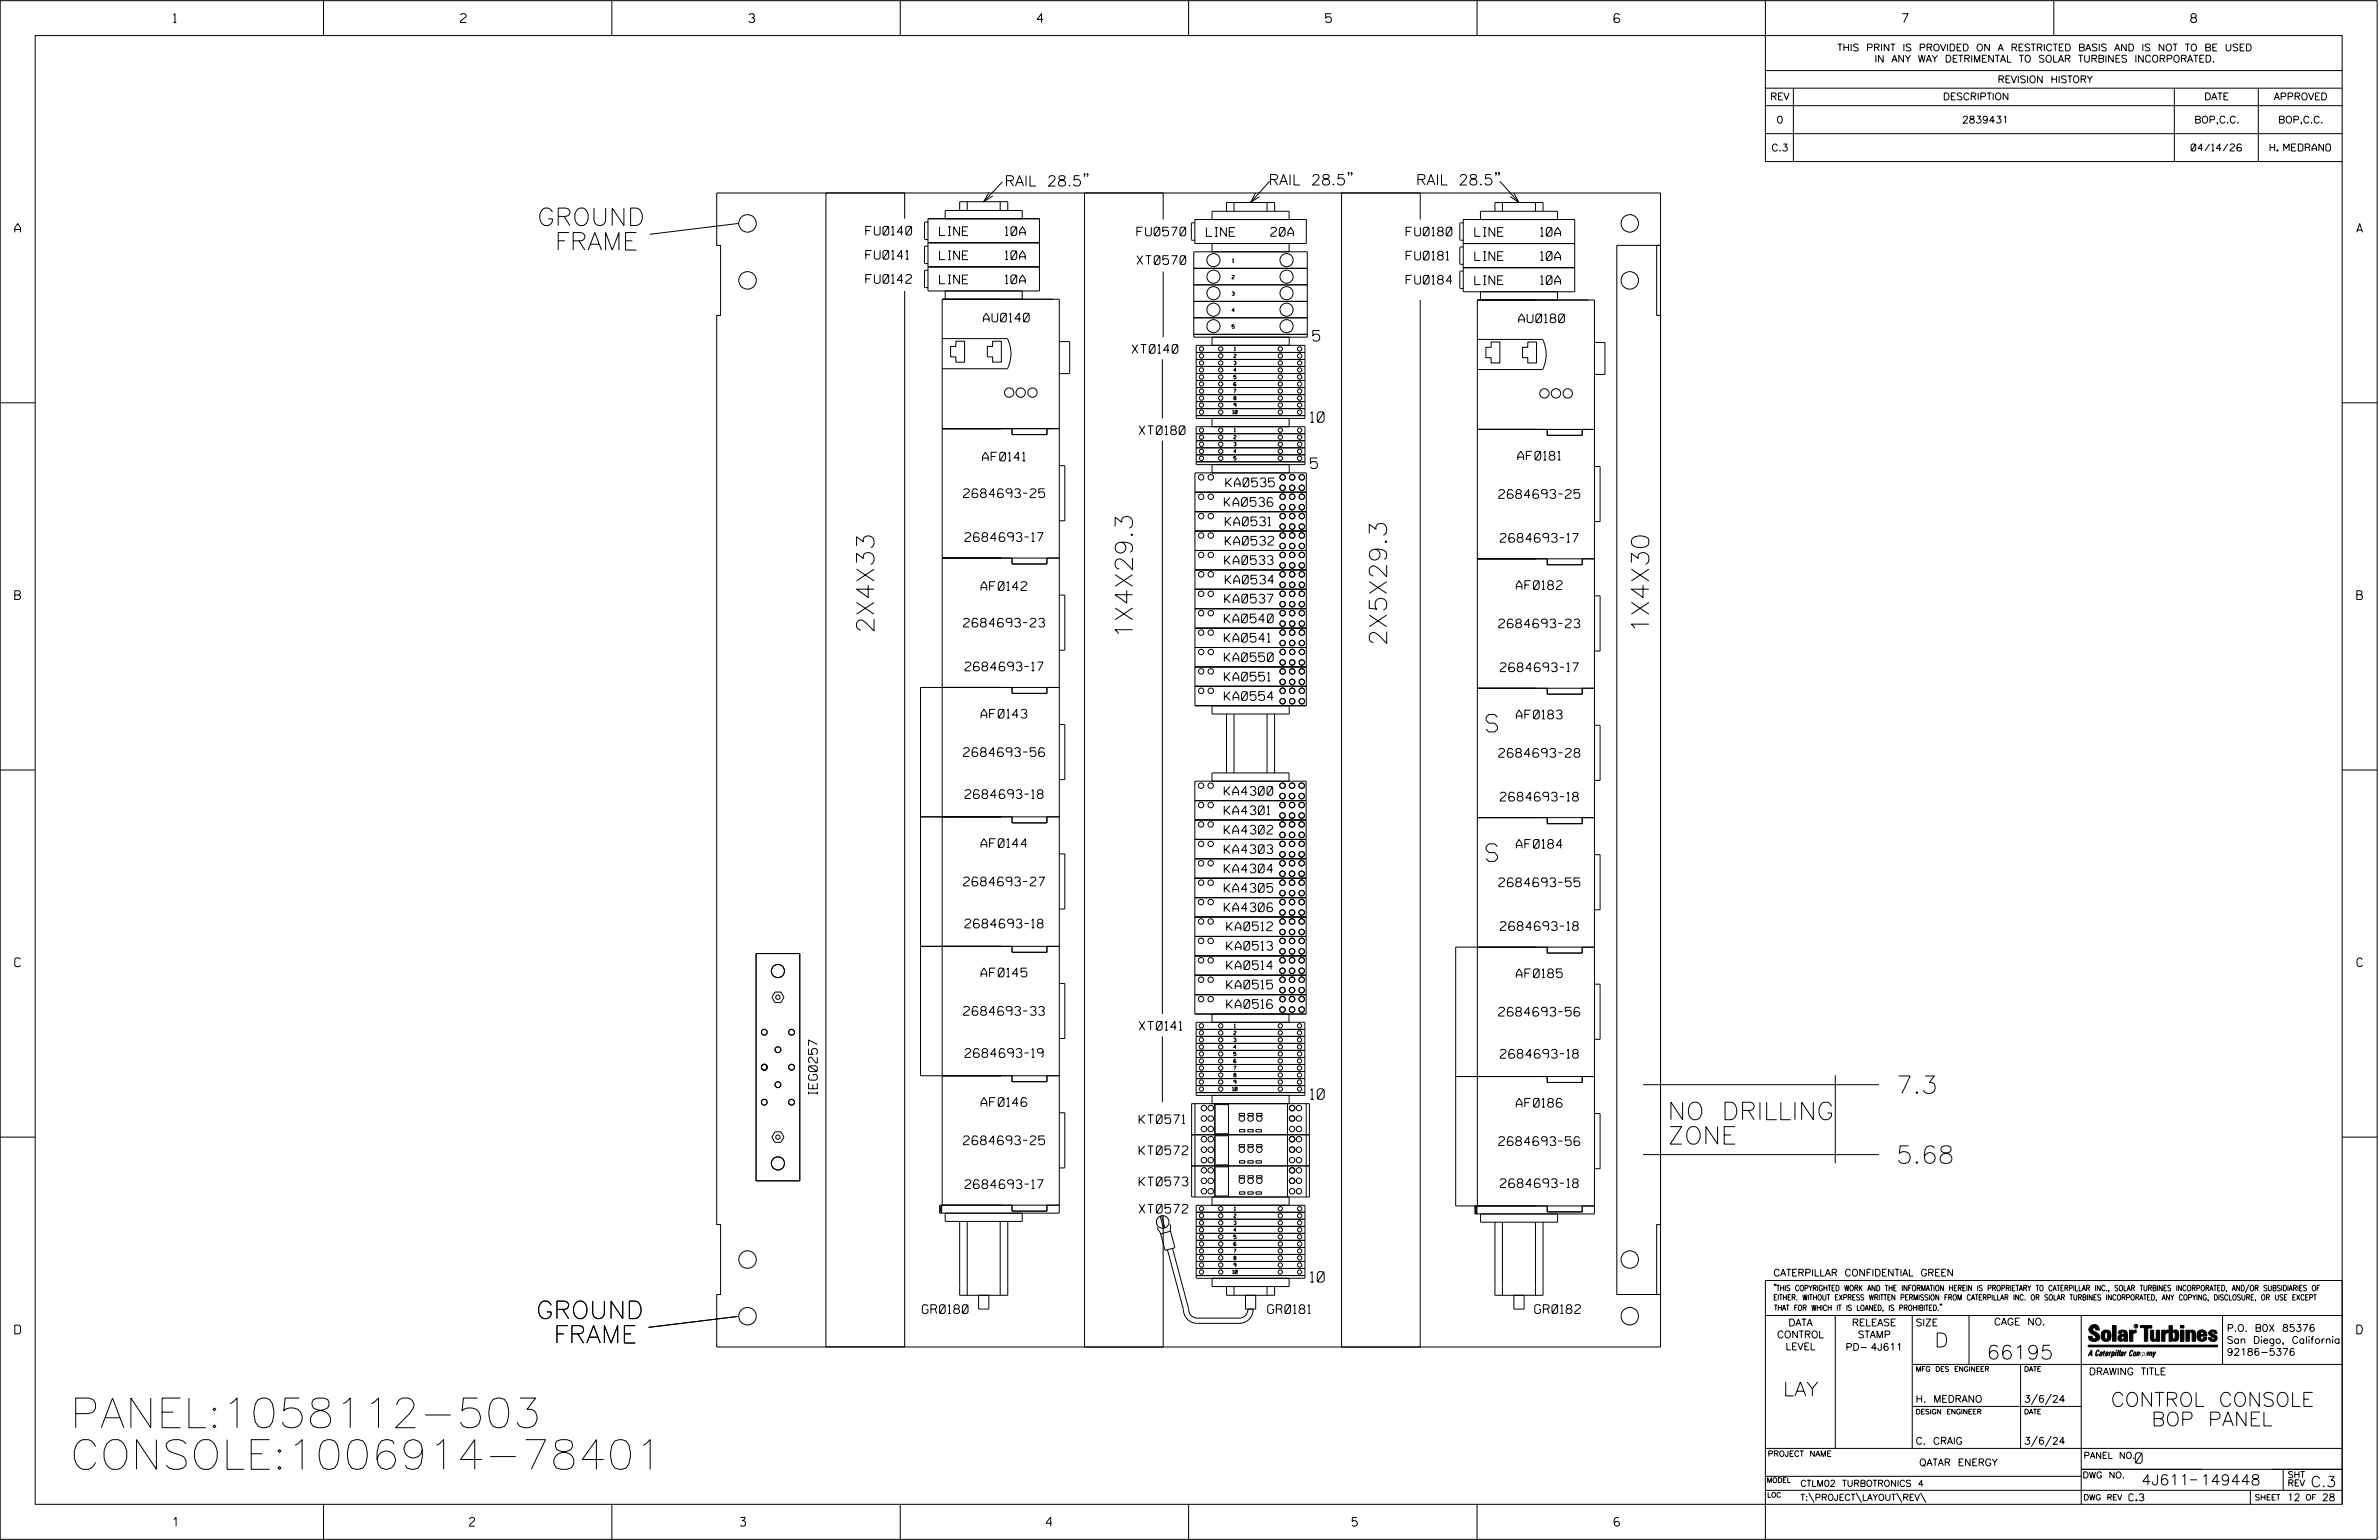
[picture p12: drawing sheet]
<svg xmlns="http://www.w3.org/2000/svg" width="864mm" height="559mm" viewBox="0 0 864 559" stroke-linecap="round" stroke-linejoin="round" font-family="sans-serif">
<defs><g id="words">
<g font-size="10.8">
<text x="25.4" y="518.1">PANEL:1058112-503</text>
<text x="25.4" y="533.2">CONSOLE:1006914-78401</text>
</g>
<g font-size="6.3">
<text x="195.1" y="81.8">GROUND</text>
<text x="197.6" y="90.7">FRAME</text>
<text x="317.3" y="229.8" transform="rotate(-90 317.3 229.8)">2X4X33</text>
<text x="411.1" y="231.8" transform="rotate(-90 411.1 231.8)">1X4X29.3</text>
<text x="598.6" y="229.8" transform="rotate(-90 598.6 229.8)">1X4X30</text>
<text x="503.4" y="234.3" transform="rotate(-90 503.4 234.3)">2X5X29.3</text>
<text x="539.5" y="265.6">S</text>
<text x="539.5" y="312.6">S</text>
<text x="688.3" y="396.8">7.3</text>
<text x="605.4" y="406.3">NO DRILLING</text>
<text x="605.4" y="415.2">ZONE</text>
<text x="688.3" y="422.1">5.68</text>
<text x="194.6" y="478.5">GROUND</text>
<text x="197.1" y="487.3">FRAME</text>
</g>
<g font-size="5.1">
<text x="702.3" y="488.8">D</text>
<text x="721.2" y="493.2">66195</text>
<text x="647.3" y="506.5">LAY</text>
<text x="766.3" y="510.3">CONTROL CONSOLE</text>
<text x="781" y="517.4">BOP PANEL</text>
</g>
<g font-size="3.8">
<text x="364.7" y="67.5">RAIL 28.5&quot;</text>
<text x="460.5" y="67.1">RAIL 28.5&quot;</text>
<text x="514" y="67.1">RAIL 28.5&quot;</text>
<text x="476.6" y="123.7">5</text>
<text x="475.7" y="153.2">10</text>
<text x="475.7" y="170">5</text>
<text x="475.7" y="398.9">10</text>
<text x="475.7" y="465.3">10</text>
<text x="775.1" y="531">0</text>
<text x="777.4" y="538.9">4J611</text>
<text x="798.8" y="538.9">149448</text>
<text x="838.8" y="539.5">C.3</text>
</g>
<g font-size="3.2">
<text x="63" y="8.2">1</text>
<text x="167.2" y="8.2">2</text>
<text x="271.8" y="8.2">3</text>
<text x="376.5" y="8.2">4</text>
<text x="481.2" y="8.2">5</text>
<text x="690.6" y="8.2">7</text>
<text x="795.3" y="8.2">8</text>
<text x="5.4" y="84.3">A</text>
<text x="314.3" y="85.3">FU0140</text>
<text x="341.1" y="85.5">LINE</text>
<text x="364.9" y="85.4">10A</text>
<text x="412.7" y="85.6">FU0570</text>
<text x="437.9" y="85.8">LINE</text>
<text x="461.3" y="85.7">20A</text>
<text x="510.4" y="85.6">FU0180</text>
<text x="535.4" y="85.8">LINE</text>
<text x="559.3" y="85.7">10A</text>
<text x="855.5" y="84.3">A</text>
<text x="314.3" y="94.1">FU0141</text>
<text x="341.1" y="94.2">LINE</text>
<text x="364.9" y="94.2">10A</text>
<text x="412.7" y="96">XT0570</text>
<text x="510.4" y="94.3">FU0181</text>
<text x="535.4" y="94.5">LINE</text>
<text x="559.3" y="94.5">10A</text>
<text x="314.3" y="102.8">FU0142</text>
<text x="341.1" y="103">LINE</text>
<text x="364.9" y="102.9">10A</text>
<text x="510.4" y="103.1">FU0184</text>
<text x="535.4" y="103.2">LINE</text>
<text x="559.3" y="103.2">10A</text>
<text x="357" y="116.8">AU0140</text>
<text x="551.3" y="117.1">AU0180</text>
<text x="410.9" y="128.2">XT0140</text>
<text x="413.5" y="157.7">XT0180</text>
<text x="356.7" y="167.3">AF0141</text>
<text x="551" y="166.9">AF0181</text>
<text x="445" y="176.6">KA0535</text>
<text x="349.8" y="180.6">2684693-25</text>
<text x="444.5" y="183.7">KA0536</text>
<text x="544.1" y="180.8">2684693-25</text>
<text x="444.8" y="190.8">KA0531</text>
<text x="350.3" y="196.5">2684693-17</text>
<text x="444.8" y="197.8">KA0532</text>
<text x="544.6" y="196.7">2684693-17</text>
<text x="444.6" y="204.8">KA0533</text>
<text x="356.1" y="214.2">AF0142</text>
<text x="444.8" y="211.9">KA0534</text>
<text x="550.4" y="213.9">AF0182</text>
<text x="5.4" y="217.5">B</text>
<text x="444.6" y="218.8">KA0537</text>
<text x="855.6" y="217.5">B</text>
<text x="349.8" y="227.5">2684693-23</text>
<text x="444.5" y="226">KA0540</text>
<text x="544.1" y="227.8">2684693-23</text>
<text x="444.5" y="233">KA0541</text>
<text x="350.3" y="243.4">2684693-17</text>
<text x="444.5" y="240.1">KA0550</text>
<text x="544.6" y="243.7">2684693-17</text>
<text x="444.5" y="247.1">KA0551</text>
<text x="444.5" y="254.1">KA0554</text>
<text x="356.1" y="260.6">AF0143</text>
<text x="550.4" y="260.8">AF0183</text>
<text x="349.8" y="274.5">2684693-56</text>
<text x="544.1" y="274.8">2684693-28</text>
<text x="350.3" y="289.7">2684693-18</text>
<text x="444.4" y="288.6">KA4300</text>
<text x="544.6" y="290.7">2684693-18</text>
<text x="444.4" y="295.6">KA4301</text>
<text x="444.4" y="302.6">KA4302</text>
<text x="356.1" y="307.5">AF0144</text>
<text x="444.4" y="309.7">KA4303</text>
<text x="550.4" y="307.8">AF0184</text>
<text x="444.4" y="316.7">KA4304</text>
<text x="349.8" y="321.4">2684693-27</text>
<text x="444.4" y="323.8">KA4305</text>
<text x="544.1" y="321.7">2684693-55</text>
<text x="444.4" y="330.8">KA4306</text>
<text x="350.3" y="336.7">2684693-18</text>
<text x="445.3" y="337.7">KA0512</text>
<text x="544.6" y="337.6">2684693-18</text>
<text x="445.3" y="344.8">KA0513</text>
<text x="5.4" y="350.8">C</text>
<text x="445.3" y="351.8">KA0514</text>
<text x="855.6" y="350.8">C</text>
<text x="356.1" y="354.5">AF0145</text>
<text x="445.3" y="358.8">KA0515</text>
<text x="550.4" y="354.8">AF0185</text>
<text x="445.3" y="365.9">KA0516</text>
<text x="349.8" y="368.4">2684693-33</text>
<text x="544.1" y="368.7">2684693-56</text>
<text x="413.5" y="373.8">XT0141</text>
<text x="350.3" y="383.7">2684693-19</text>
<text x="544.6" y="383.9">2684693-18</text>
<text x="296.7" y="397.1" transform="rotate(-90 296.7 397.1)">IEG0257</text>
<text x="356.1" y="401.4">AF0146</text>
<text x="550.4" y="401.7">AF0186</text>
<text x="413.5" y="407.7">KT0571</text>
<text x="349.8" y="415.4">2684693-25</text>
<text x="413.5" y="419">KT0572</text>
<text x="544.1" y="415.7">2684693-56</text>
<text x="350.3" y="431.3">2684693-17</text>
<text x="413.5" y="430.3">KT0573</text>
<text x="544.6" y="430.9">2684693-18</text>
<text x="413.5" y="440.2">XT0572</text>
<text x="334.8" y="476.6">GR0180</text>
<text x="460.2" y="476.6">GR0181</text>
<text x="557.1" y="476.6">GR0182</text>
<text x="5.4" y="484">D</text>
<text x="855.6" y="484">D</text>
<text x="62.8" y="553.8">1</text>
<text x="170.4" y="553.8">2</text>
<text x="268.8" y="553.8">3</text>
<text x="379.8" y="553.8">4</text>
<text x="490.8" y="553.8">5</text>
<text x="585.9" y="553.8">6</text>
</g>
<g font-size="2.5">
<text x="666.9" y="18.5">THIS PRINT IS PROVIDED ON A RESTRICTED BASIS AND IS NOT TO BE USED</text>
<text x="680.5" y="22.6">IN ANY WAY DETRIMENTAL TO SOLAR TURBINES INCORPORATED.</text>
<text x="725.1" y="30">REVISION HISTORY</text>
<text x="642.6" y="36.3">REV</text>
<text x="705.3" y="36.3">DESCRIPTION</text>
<text x="800.2" y="36.3">DATE</text>
<text x="825.4" y="36.3">APPROVED</text>
<text x="644.9" y="44.7">0</text>
<text x="712.2" y="44.7">2839431</text>
<text x="796.6" y="44.7">BOP,C.C.</text>
<text x="827" y="44.7">BOP,C.C.</text>
<text x="643" y="54.8">C.3</text>
<text x="795.4" y="54.8">04/14/26</text>
<text x="824" y="54.8">H. MEDRANO</text>
<text x="643.8" y="463">CATERPILLAR CONFIDENTIAL GREEN</text>
<text x="645.1" y="485.5">CONTROL</text>
<text x="649.2" y="481.1">DATA</text>
<text x="672.3" y="481.1">RELEASE</text>
<text x="674.4" y="485.5">STAMP</text>
<text x="695.4" y="481.1">SIZE</text>
<text x="723.8" y="480.8">CAGE NO.</text>
<text x="808.4" y="483.1">P.O. B0X 85376</text>
<text x="648.2" y="489.8">LEVEL</text>
<text x="669.9" y="490">PD- 4J611</text>
<text x="808.4" y="487.5">San Diego, California</text>
<text x="808.4" y="491.8">92186-5376</text>
<text x="758.3" y="498.9">DRAWING TITLE</text>
<text x="695.4" y="508.9">H. MEDRANO</text>
<text x="734.8" y="508.9">3/6/24</text>
<text x="695.4" y="524.1">C. CRAIG</text>
<text x="734.8" y="524.1">3/6/24</text>
<text x="696.7" y="531.9">QATAR ENERGY</text>
<text x="772.8" y="544.6">C.3</text>
<text x="830.2" y="544.6">12</text>
<text x="842.9" y="544.6">28</text>
</g>
<g font-size="2.3">
<text x="756.4" y="529.2">PANEL NO.</text>
<text x="653.5" y="539.4">CTLM02 TURBOTRONICS 4</text>
<text x="756" y="536.3">DWG NO.</text>
<text x="830.4" y="539.3">REV</text>
<text x="830.4" y="536.2">SHT</text>
<text x="653.5" y="544.5">T:\PROJECT\LAYOUT\REV\</text>
</g>
<g font-size="2">
<text x="643.8" y="468.4">&quot;THIS COPYRIGHTED WORK AND THE INFORMATION HEREIN IS PROPRIETARY TO CATERPILLAR INC., SOLAR TURBINES INCORPORATED, AND/OR SUBSIDIARIES OF</text>
<text x="643.8" y="471.8">EITHER. WITHOUT EXPRESS WRITTEN PERMISSION FROM CATERPILLAR INC. OR SOLAR TURBINES INCORPORATED, ANY COPYING, DISCLOSURE, OR USE EXCEPT</text>
<text x="644" y="475.6">THAT FOR WHICH IT IS LOANED, IS PROHIBITED.&quot;</text>
<text x="641.7" y="528.5">PROJECT NAME</text>
<text x="756.3" y="544.3">DWG REV</text>
<text x="818.5" y="544.3">SHEET</text>
<text x="836.9" y="544.3">OF</text>
</g>
<g font-size="1.8">
<text x="695.4" y="497.6">MFG DES ENGINEER</text>
<text x="734.8" y="497.6">DATE</text>
<text x="695.4" y="513.1">DESIGN ENGINEER</text>
<text x="734.8" y="513.1">DATE</text>
<text x="641.3" y="538">MODEL</text>
<text x="641.5" y="543.3">LOC</text>
</g>
<g font-size="1.3">
<text x="447.4" y="95.2">1</text>
<text x="447.2" y="101.2">2</text>
<text x="447.2" y="107.2">3</text>
<text x="447.2" y="113.2">4</text>
<text x="447.2" y="119.1">5</text>
<text x="447.9" y="129.8">2</text>
<text x="448.1" y="127.2">1</text>
<text x="447.9" y="132.3">3</text>
<text x="447.9" y="134.9">4</text>
<text x="447.9" y="137.4">5</text>
<text x="447.9" y="140">6</text>
<text x="447.9" y="142.5">7</text>
<text x="447.9" y="145.1">8</text>
<text x="447.9" y="147.6">9</text>
<text x="447.5" y="150.2">10</text>
<text x="447.9" y="159.3">2</text>
<text x="447.9" y="161.8">3</text>
<text x="448.1" y="156.7">1</text>
<text x="447.9" y="164.4">4</text>
<text x="447.9" y="166.9">5</text>
<text x="447.9" y="375.4">2</text>
<text x="447.9" y="378">3</text>
<text x="448.1" y="372.9">1</text>
<text x="447.9" y="380.5">4</text>
<text x="447.9" y="383.1">5</text>
<text x="447.9" y="385.6">6</text>
<text x="447.9" y="388.2">7</text>
<text x="447.4" y="395.8">10</text>
<text x="447.9" y="390.7">8</text>
<text x="447.9" y="393.3">9</text>
<text x="447.9" y="441.8">2</text>
<text x="448.1" y="439.2">1</text>
<text x="447.9" y="444.3">3</text>
<text x="447.9" y="446.9">4</text>
<text x="447.9" y="449.4">5</text>
<text x="447.9" y="454.5">7</text>
<text x="447.9" y="459.6">9</text>
<text x="447.9" y="457.1">8</text>
<text x="447.5" y="462.2">10</text>
</g>
<text font-size=".9" x="775.1" y="481.7">R</text>
</g></defs>
<g fill="none" stroke="#000" stroke-width=".36">
<path d="M.1 .2h862.8v558.4h-862.8zM12.8 12.9h837.4v533h-837.4zM117.4 .2v12.7M222.1 .2v12.7M326.8 .2v12.7M431.5 .2v12.7M536.2 .2v12.7M587.9 5.5l-.5-.5h-1l-.5 1v1.7l.5 .4h1l.6-.4v-.6l-.6-.5h-1l-.5 .5M640.9 .2v58.4h209.3M745.6 .2v12.7M640.9 25.6h209.3M640.9 32h209.3"/>
<path d="M640.9 38.3h209.3M651 32v26.6M789.3 32v26.6M819.8 32v26.6M640.9 48.5h209.3M260.2 70h342.6v19h-1.4v25.4h1.4v330h-1.4v25.3h1.4v19.1h-342.6v-19.1h1.4v-25.3h-1.4v-330h1.4v-25.4h-1.4zM328.4 79.4v-9.4h-28.6v418.7h28.6v-383.1M336.9 79.4h40.4v26.2h-40.4zM348.4 76.4v-3.2h17.4v3.2M351.1 73.2v3.2M359 69.8l-1.9 3.4 3.3-2.1M363.1 73.2v3.2"/>
<path d="M363.9 66l-6.8 7.2M371.1 79.4v-3h-28v3M393.8 63.2h-.3h.3l-.3 .9M394.9 63.2h-.3h.3l-.3 .9M422.2 79.7v-9.7h-28.5v418.8h28.5v-47.7M433.7 79.7h40.5v8.7h-40.5zM440 79.7v-3h28v3M445.2 76.7v-3.2h17.5v3.2M448 73.5v3.2M455.8 70l-1.8 3.5 3.2-2.2M460 73.5v3.2M460.9 65.8l-6.9 7.7"/>
<path d="M489.7 62.8l-.2 .2-.2-.2h.4l-.4 .9M490.8 62.8l-.2 .2-.2-.2h.4l-.4 .9M515.5 79.7v-9.7h-28.5v418.8h28.5v-379.9M531.2 79.7h40.4v26.2h-40.4zM537.4 79.7v-3h28v3M542.7 76.7v-3.2h17.4v3.2M543.2 62.8l-.2 .2-.1-.2h.3l-.3 .9M544.3 62.8l-.2 .2-.2-.2 .2-.2a.69 .69 0 0 1-.2 1.1M544.4 65.8l7 7.7M545.4 73.5v3.2M549.6 70l1.8 3.5-3.3-2.2M557.4 73.5v3.2"/>
<path d="M268.2 81.1l-32.3 3.9M336.9 88.1h40.4M336.9 96.8h40.4M336.9 80.6h-1.1l-.2 .2v5.8l.2 .3h1.1M336.9 89.3h-1.1l-.2 .3v5.8l.2 .2h1.1M336.9 98.1h-1.1l-.2 .2v5.8l.2 .3h1.1M422.2 98.6v23.7M433.4 97.4h41.2M433.4 91.4h41.2v30.9h-41.2zM433.7 80.9h-1l-.2 .2v5.8l.2 .3h1M440 88.4v3M468 88.4v3"/>
<path d="M531.2 80.9h-1l-.3 .2v5.8l.3 .3h1M531.2 89.6h-1l-.3 .3v5.8l.3 .2h1M531.2 98.4h-1l-.3 .2v5.8l.3 .3h1M531.2 88.4h40.4M531.2 97.1h40.4M586.9 89h15.9v380.7h-15.9zM343.1 105.6v3M371.1 105.6v3M433.4 103.4h41.2M433.4 109.4h41.2M433.4 115.3h41.2M537.4 105.9v3"/>
<path d="M565.4 105.9v3M342 122.9h23.7a12.4 12.4 0 0 1 0 10.9h-23.7M345.1 125.7h1.9v-1.9h3.2v7.6h-3.2v-1.9h-1.9zM358.4 125.7h1.9v-1.9h3.2v7.6h-3.2v-1.9h-1.9zM384.5 124h3.8v11.6h-3.8M422 130.4v21.4M433.4 121.3h41.2M434.2 125.3h39.5v26.5h-39.5zM434.2 127.9h39.5M434.2 130.4h39.5M434.2 133h39.5M434.2 135.5h39.5"/>
<path d="M434.2 138.1h39.5M440 122.3v3M468 122.3v3M536.3 123.2h23.7a12.4 12.4 0 0 1 0 10.9h-23.7M541.3 124.1h3.2v7.6h-3.2v-1.9h-1.9v-3.8h1.9zM554.6 124.1h3.2v7.6h-3.2v-1.9h-1.9v-3.8h1.9zM578.8 124.2h3.8v11.7h-3.8M.1 146.2h12.7M342 155.5h42.5M367.4 155.5v2.2h12.6v-2.2M422 159.9v208M434.2 150.8h39.5"/>
<path d="M434.2 154.8h39.5v13.8h-39.5zM434.2 140.6h39.5M434.2 143.2h39.5M434.2 145.7h39.5M434.2 148.3h39.5M434.2 157.4h39.5M434.2 159.9h39.5M440 151.8v3M468 151.8v3M536.3 155.8h42.5M561.7 155.8v2.2h12.7v-2.2M850.2 146.2h12.7"/>
<path d="M384.5 169h2v20h-2M433.8 171.6h40.4v84.5h-40.4zM433.8 178.6h40.4M434.2 167.6h39.5M434.2 162.5h39.5M434.2 165h39.5M440 168.6v3M468 168.6v3M578.8 169.3h2v20h-2M433.8 192.7h40.4M433.8 185.7h40.4M433.8 199.7h40.4"/>
<path d="M342 202.5h42.5M367.4 202.5v2.1h12.6v-2.1M384.5 215.9h2v20h-2M433.8 206.8h40.4M433.8 213.8h40.4M536.3 202.8h42.5M561.7 202.8v2.1h12.7v-2.1M578.8 216.2h2v20h-2M433.8 220.9h40.4M433.8 227.9h40.4M433.8 234.9h40.4M367.4 249.4v2.2h12.6v-2.2"/>
<path d="M384.5 249.4h-50.3v140.9h50.3M433.8 242h40.4M433.8 249h40.4M440 256.1v3h28v-3M445.2 259.1v21.4M448 259.1v21.4M460 259.1v21.4M462.7 259.1v21.4M536.3 249.7h42.5M561.7 249.7v2.2h12.7v-2.2M.1 279.4h12.7M384.5 262.9h2v20h-2"/>
<path d="M578.8 263.2h2v20h-2M850.2 279.4h12.7M334.2 296.4h50.3M367.4 296.4v2.2h12.6v-2.2M433.7 283.5h40.4v84.4h-40.4zM433.7 290.5h40.4M433.7 297.5h40.4M439.9 283.5v-3h28v3M536.3 296.7h42.5M561.7 296.7v2.2h12.7v-2.2M384.5 309.8h2v20h-2M433.7 304.6h40.4"/>
<path d="M433.7 311.6h40.4M433.7 318.7h40.4M578.8 310.1h2v20h-2M433.7 339.8h40.4M433.7 332.7h40.4M433.7 325.7h40.4M274.5 346h15.8v82.5h-15.8zM281.3 360h2.2l1.1 1.9-1.1 1.9h-2.2l-1.1-1.9zM334.2 343.4h50.3M367.4 343.4v2.1h12.6v-2.1M384.5 356.8h2v20h-2M433.7 346.9h40.4"/>
<path d="M433.7 353.9h40.4M561.7 343.7v2.1h12.7v-2.1M578.8 343.7h-50.4v93.9h50.4M578.8 357.1h2v20h-2M422 376.1v23.8M433.7 360.9h40.4M434.2 370.9h39.5v26.6h-39.5zM434.2 373.5h39.5M434.2 376.1h39.5M434.2 378.6h39.5M439.9 367.9v3M467.9 367.9v3"/>
<path d="M367.4 390.3v2.2h12.6v-2.2M434.2 396.5h39.5M434.2 381.1h39.5M434.2 383.7h39.5M434.2 386.3h39.5M434.2 388.8h39.5M434.2 391.4h39.5M434.2 393.9h39.5M440 397.5v3M468 397.5v3M528.4 390.6h50.4M561.7 390.6v2.2h12.7v-2.2"/>
<path d="M596.4 393.6h85.7M666.2 390.2v31.9M.1 412.6h12.7M281.3 410.7h2.2l1.1 1.9-1.1 1.9h-2.2l-1.1-1.9zM384.5 403.8h2v20h-2M432.6 400.5h42.7v33.8h-42.7zM432.6 411.8h42.7M433.8 400.5v33.8M441 400.5v33.8M445.9 400.5v33.8M446 400.5v.3h-5v10.6h5v.7h-5v10.6h5v.7h-5v10.6h5v.3M449.8 404h2v.9h-2z"/>
<path d="M449.8 415.3h2v.9h-2zM450 409.9h1.9v.8h-1.9zM453 409.9h1.9v.8h-1.9zM453 404h1.9v.9h-1.9zM453 415.3h1.9v.9h-1.9zM455.9 409.9h2v.8h-2zM456.2 404h1.9v.9h-1.9zM456.2 415.3h1.9v.9h-1.9zM467.4 400.5v33.8M474.2 400.5v33.8M578.8 404.1h2v20h-2M596.4 419h85.7"/>
<path d="M850.2 412.6h12.7M341.1 437.3v2.9M341.1 437.3h43.4M341.1 437.3l.7 2.9v-2.9l-.7 2.9M342 437.3v-328.7h42.5v331.6h-43.4M367.4 437.3v2.2h12.6v-2.2M432.6 423.1h42.7M434.2 437.3h39.5v26.5h-39.5zM434.2 439.9h39.5M440 434.3v3M449.8 426.6h2v.9h-2zM450 421.2h1.9v.8h-1.9z"/>
<path d="M450 432.5h1.9v.8h-1.9zM453 421.2h1.9v.8h-1.9zM453 432.5h1.9v.8h-1.9zM453 426.6h1.9v.9h-1.9zM455.9 421.2h2v.8h-2zM455.9 432.5h2v.8h-2zM456.2 426.6h1.9v.9h-1.9zM468 434.3v3M535.4 437.6v2.9l.8-2.9v2.9zM536.3 437.6v-328.7h42.5v331.6h-43.4M561.7 437.6v2.1h12.7v-2.1M343.1 440.2v3h28v-3"/>
<path d="M348.4 443.2v26.8h17.4v-26.8M351.1 443.2v26.8M363.1 443.2v26.8M420.2 445.4l.2 1 1 1.6M421.1 441.3l1.2 4.4M421.3 447.7l3.6-.9 1.6 6-3.6 .9zM421.7 441.1l1.2 4.4M423.8 453.5l5.8 21.6a5.1 5.1 0 0 0 5.1 5.1h15.1a5.1 5.1 0 0 0 5.1-5.2M424.7 444.2l.3 2.8M425.6 453l5.9 21.9a3.1 3.1 0 0 0 3.2 3.4h15.1a3.1 3.1 0 0 0 3.2-3.3M434.2 442.4h39.5M434.2 445h39.5"/>
<path d="M434.2 447.5h39.5M434.2 450.1h39.5M434.2 457.7h39.5M434.2 455.2h39.5M434.2 452.6h39.5M448.7 450.9l-.6-.2-.2 .4v.7l.6 .2 .2-.2-.2-.5-.6 .3M537.5 440.5v3h27.9v-3M542.7 443.5v26.5h17.4v-26.5M545.4 443.5v26.5M557.4 443.5v26.5M267.7 477.7l-32.3 3.9M355.2 470v5h3.8v-5"/>
<path d="M434.2 462.8h39.5M434.2 460.3h39.5M440 463.8v3h28v-3M445.2 466.8v3.2h17.5v-3.2M448 466.8v3.2M452.1 470v5h3.7v-5M460 466.8v3.2M549.6 470v5h3.7v-5M640.9 477.3h209.3M644.2 466.1l-.1 .4M644.7 466.1l-.2 .4M666.2 477.3v48.3"/>
<path d="M694.2 477.3v48.3M704.4 473.3l-.1 .4M704.8 473.3l-.1 .4M714.8 477.3v17.8M755.5 477.3v68.6M806.8 477.3v17.8M816.5 466l-1.4 3.1M850.2 464.6h-209.3v94M850.2 464.8v81.1M694.2 495.1h156M733.5 495.1v30.5M758.6 481.4a2.02 2.02 0 0 1 3.1-.1l.5 1.3h-1.3l-.2-.6-.4-.2-.6 .1-.1 .4 .4 .7a2.46 2.46 0 0 1 2.2 2.9 2.83 2.83 0 0 1-3.8 .3l-.3-1.3h1.3l.2 .7 .6 .3 .5-.2 .2-.5-.4-.6-1.9-1.2-.4-.9z"/>
<path d="M759.2 491.3h-.7l.7-1.2v1.9h.2l-.1-2.1-1.3 2.1 .5-.5h.7M761.3 490l.3-.2 .4 .3-.1 .3-.3-.4-.4 .3-.3 1.6h.4l.4-.5-.3 .6-.4 .1-.3-.4zM762.6 490.6l.5-.1-.1 1.4h-.9a.74 .74 0 0 1 .9-.8l-.3 .7-.5 .1 .2-.5 .6-.2v-.5l-.7 .2zM763 483.2a2.17 2.17 0 0 1 3.1 0l.3 1.4-.3 1.5a2.17 2.17 0 0 1-3.1 0l-.3-1.5zM763.6 490.5l.4-.4 .2 .6h-.3l-.3 .9 .2 .4-.3-.1zM764.1 483.7l.5-.4 .4 .3v2.2l-.4 .2-.5-.2zM764.6 491.1l.6 .2v-.7l-.4-.1-.4 .6-.1 .8h.6M764.6 491.1l-.1 .8h.4M764.6 482.6v.8M764.8 490.7l.4 .1v.3h-.6zM765 491.5l-.1 .4zM766 490.5l-.5 1.5z"/>
<path d="M766 490.8l.4-.3-.4 .4M766.9 481h1.3v5.7h-1.3zM767 490.8l.5 .1-.3 .8-.4 .2zM767.3 490.5h-.5l-.5 2M767.3 490.5a.8 .8 0 0 1 .2 1 .8 .8 0 0 1-.9 .4l-.1 .6M767.3 490.5l-.1 .2M768.1 490.5l-.4 1.5zM768.2 489.9h.3l-.1 .2h-.2zM769 489.9l-.5 2.1zM769.7 489.9l-.6 2.1zM770.1 491.4l.5-.3-.5 .8zM770.4 491.9h.1"/>
<path d="M770.6 491.1l.1-.4-.7 .2 .1-.3 .6-.1 .2 .3-.5 1.1M770.6 491.1a.74 .74 0 0 0-.8 .8h.6M771 484.8h-.7l-.3 .6 .4 .7 .5-.3 .1-2.4h-.8l-.1 .4h-1.2a1.71 1.71 0 0 1 1.8-1.3 1.71 1.71 0 0 1 1.6 1.4v2.8h-1.1l-.1-.6M771 484.2l-1.5 .1a1.41 1.41 0 0 0 0 2.4l.5 .1 1.1-.7M771.2 486.1h-.1M771.4 490.5l.1 .3 .4-.3-.9 1.5zM771.5 490.8h.1M773 482.7h1.2v.5l.5-.5 .7-.1v1h-.6l-.5 .4-.1 2.7h-1.2zM773.3 490.3l.6-.4 .4 .2-.1 .4-.3-.4a1.28 1.28 0 0 0-.5 1.8l.6-.4-.1 .4-.8 .1zM774.7 490.8l.5-.3a.88 .88 0 0 1 .2 .9 .88 .88 0 0 1-.7 .7l-.2-.2zM774.8 490.9h.5l-.3 1h-.3l-.2-.2zM775.2 490.5l-.1 .2"/>
<path d="M776.8 481h4.3v.9h-1.5v4.8h-1.3M776.8 490.6l-.8 .2v-.3l-.4 1.5 .8-1.3v1.3l.3-1.2M779.3 491.1h.4M779.6 490.5h.3l-.3 1.4M779.6 490.7h.2l-.1 .4M779.7 491.1l-.1 .4M779.7 491.1l-.4 .2M780.1 492l.4-1.5 .1 .3 .3-.3 .3 .2-.3 1.3v-1.3l-.7 1.3M780.6 482.7h1.2v2.7l.1 .4 .4 .3 .4-.7v-2.7h1.2l.1 4h-1.3v-.5l-1.1 .6-.7-.3-.3-.7zM781.6 492.5l1-2-.8 1.3-.2-1.3-.2 2M784.7 482.7h1.2v.5l.5-.5 .7-.1v1h-.5l-.6 .4-.1 2.7h-1.2zM787.4 481h1.2v2a1.4 1.4 0 0 1 2.2 .2l.1 1.4-.4 1.9-1.5 .1-.4-.5v-1l.5 .9 .5-.3v-2.1l-.5-.4-.5 .7v2.8h-1.2z"/>
<path d="M791.5 482.7h1.3v4h-1.3zM791.5 481h1.3v.9h-1.3zM793.5 482.7h1.3v.4l.7-.5 1.1 .2 .4 .6v3.3h-1.2l-.3-3.4-.7 .2v3.2h-1.3zM794.8 483.1h.1M797.7 483.2a1.92 1.92 0 0 1 2.4-.5 1.92 1.92 0 0 1 1 2.1h-2.3v.8l.6 .5 .5-.3v-.5h1.2a1.83 1.83 0 0 1-2.1 1.4 1.83 1.83 0 0 1-1.5-2.1zM798.8 484.2v.6M799.1 483.4h.6l.2 .8h-1.1zM804.6 482.9a1.84 1.84 0 0 0-2.9 .8 3.3 3.3 0 0 0 2.2 1.9l-.5 .5-.4-.3-.1-.4h-1.2l.1 .6a1.92 1.92 0 0 0 2.9 .4M804.9 483.8h-1.2l-.2-.6-.5 .1-.1 .3 .1 .3 1.8 .9M805.1 488.1h-47.1v.6h47.1M694.2 510.3h61.3M739.6 505.8l-2.2 3.9"/>
<path d="M744.7 505.8l-2.2 3.9M640.9 525.6h209.2M640.9 535.7h114.6M739.6 521.1l-2.2 3.8M744.7 521.1l-2.2 3.8M755.5 533.2h94.7M795 537h2.6M828.8 533.2v7.6M117.4 545.9v12.7M222.1 545.9v12.7M326.8 545.9v12.7M431.5 545.9v12.7"/>
<path d="M536.2 545.9v12.7M640.9 540.8h209.3M656.6 541.7l2 3.5M673.8 541.7l1.9 3.5M688.4 541.7l2 3.5M697.2 541.7l1.9 3.5M816.9 541v4.9M863.5 558h.1"/>
<circle cx="271.4" cy="81.1" r="3.2"/>
<circle cx="440.5" cy="94.4" r="2.38"/>
<circle cx="467" cy="94.4" r="2.38"/>
<circle cx="591.6" cy="81.1" r="3.2"/>
<circle cx="271.4" cy="101.7" r="3.2"/>
<circle cx="440.5" cy="112.4" r="2.38"/>
<circle cx="440.5" cy="106.4" r="2.38"/>
<circle cx="440.5" cy="100.4" r="2.38"/>
<circle cx="440.5" cy="118.4" r="2.37"/>
<circle cx="467" cy="112.4" r="2.38"/>
<circle cx="467" cy="106.4" r="2.38"/>
<circle cx="467" cy="100.4" r="2.38"/>
<circle cx="467" cy="118.4" r="2.37"/>
<circle cx="591.6" cy="101.7" r="3.2"/>
<circle cx="436.2" cy="129.1" r=".8"/>
<circle cx="436.2" cy="136.8" r=".8"/>
<circle cx="436.2" cy="126.6" r=".8"/>
<circle cx="436.2" cy="134.2" r=".8"/>
<circle cx="436.2" cy="139.3" r=".8"/>
<circle cx="436.2" cy="131.7" r=".79"/>
<circle cx="443.1" cy="129.1" r=".79"/>
<circle cx="443.1" cy="136.8" r=".79"/>
<circle cx="443.1" cy="134.2" r=".79"/>
<circle cx="443.1" cy="126.6" r=".79"/>
<circle cx="443.1" cy="139.3" r=".79"/>
<circle cx="443.2" cy="131.7" r=".78"/>
<circle cx="464.8" cy="136.8" r=".79"/>
<circle cx="464.8" cy="129.1" r=".79"/>
<circle cx="464.8" cy="126.6" r=".79"/>
<circle cx="464.8" cy="134.2" r=".79"/>
<circle cx="464.8" cy="139.3" r=".79"/>
<circle cx="464.8" cy="131.7" r=".78"/>
<circle cx="471.8" cy="129.1" r=".8"/>
<circle cx="471.8" cy="136.8" r=".8"/>
<circle cx="471.8" cy="126.6" r=".8"/>
<circle cx="471.8" cy="134.2" r=".8"/>
<circle cx="471.8" cy="139.3" r=".8"/>
<circle cx="471.8" cy="131.7" r=".79"/>
<circle cx="366.3" cy="142.5" r="1.69"/>
<circle cx="370.5" cy="142.5" r="1.7"/>
<circle cx="374.8" cy="142.5" r="1.69"/>
<circle cx="436.2" cy="156.1" r=".8"/>
<circle cx="436.2" cy="147" r=".8"/>
<circle cx="436.2" cy="144.4" r=".8"/>
<circle cx="436.2" cy="149.6" r=".8"/>
<circle cx="436.2" cy="141.9" r=".8"/>
<circle cx="436.2" cy="158.6" r=".79"/>
<circle cx="443.1" cy="156.1" r=".79"/>
<circle cx="443.1" cy="144.4" r=".79"/>
<circle cx="443.1" cy="147" r=".79"/>
<circle cx="443.1" cy="141.9" r=".79"/>
<circle cx="443.1" cy="149.6" r=".79"/>
<circle cx="443.2" cy="158.6" r=".78"/>
<circle cx="464.8" cy="156.1" r=".79"/>
<circle cx="464.8" cy="144.4" r=".79"/>
<circle cx="464.8" cy="147" r=".79"/>
<circle cx="464.8" cy="141.9" r=".79"/>
<circle cx="464.8" cy="149.6" r=".79"/>
<circle cx="464.8" cy="158.7" r=".78"/>
<circle cx="471.8" cy="147" r=".8"/>
<circle cx="471.8" cy="156.1" r=".8"/>
<circle cx="471.8" cy="144.4" r=".8"/>
<circle cx="471.8" cy="141.9" r=".8"/>
<circle cx="471.8" cy="149.6" r=".8"/>
<circle cx="471.8" cy="158.6" r=".79"/>
<circle cx="560.6" cy="142.7" r="1.69"/>
<circle cx="564.8" cy="142.7" r="1.69"/>
<circle cx="569.1" cy="142.7" r="1.69"/>
<circle cx="436" cy="173.2" r=".99"/>
<circle cx="436.2" cy="163.7" r=".8"/>
<circle cx="436.2" cy="166.3" r=".8"/>
<circle cx="436.2" cy="161.2" r=".8"/>
<circle cx="439.5" cy="173.2" r=".99"/>
<circle cx="443.1" cy="166.3" r=".79"/>
<circle cx="443.1" cy="163.7" r=".79"/>
<circle cx="443.1" cy="161.2" r=".79"/>
<circle cx="464.8" cy="166.3" r=".79"/>
<circle cx="464.8" cy="163.7" r=".79"/>
<circle cx="464.8" cy="161.2" r=".79"/>
<circle cx="465.6" cy="173.2" r="1"/>
<circle cx="465.6" cy="177" r=".99"/>
<circle cx="469.1" cy="173.2" r="1"/>
<circle cx="469.1" cy="177" r=".99"/>
<circle cx="471.8" cy="166.3" r=".8"/>
<circle cx="471.8" cy="163.7" r=".8"/>
<circle cx="471.8" cy="161.2" r=".8"/>
<circle cx="472.6" cy="173.2" r="1"/>
<circle cx="472.6" cy="177" r=".99"/>
<circle cx="436" cy="194.3" r="1"/>
<circle cx="436" cy="187.3" r=".99"/>
<circle cx="436" cy="180.2" r=".98"/>
<circle cx="439.5" cy="194.3" r="1"/>
<circle cx="439.5" cy="187.3" r=".99"/>
<circle cx="439.5" cy="180.2" r=".98"/>
<circle cx="465.6" cy="184" r="1"/>
<circle cx="465.6" cy="194.3" r="1"/>
<circle cx="465.6" cy="191.1" r="1"/>
<circle cx="465.6" cy="198.1" r=".99"/>
<circle cx="465.6" cy="187.3" r=".99"/>
<circle cx="465.6" cy="180.2" r=".99"/>
<circle cx="469.1" cy="184" r="1"/>
<circle cx="469.1" cy="194.3" r="1"/>
<circle cx="469.1" cy="191.1" r="1"/>
<circle cx="469.1" cy="198.1" r=".99"/>
<circle cx="469.1" cy="187.3" r=".99"/>
<circle cx="469.1" cy="180.2" r=".99"/>
<circle cx="472.6" cy="184" r="1"/>
<circle cx="472.6" cy="194.3" r="1"/>
<circle cx="472.6" cy="191.1" r="1"/>
<circle cx="472.6" cy="198.1" r=".99"/>
<circle cx="472.6" cy="187.3" r=".99"/>
<circle cx="472.6" cy="180.2" r=".99"/>
<circle cx="436" cy="208.4" r=".99"/>
<circle cx="436" cy="215.5" r="1"/>
<circle cx="436" cy="201.4" r=".99"/>
<circle cx="439.5" cy="208.4" r=".99"/>
<circle cx="439.5" cy="215.5" r="1"/>
<circle cx="439.5" cy="201.4" r=".99"/>
<circle cx="465.6" cy="205.2" r="1"/>
<circle cx="465.6" cy="208.4" r="1"/>
<circle cx="465.6" cy="215.5" r="1"/>
<circle cx="465.6" cy="219.2" r=".99"/>
<circle cx="465.6" cy="201.4" r=".99"/>
<circle cx="465.6" cy="212.2" r=".99"/>
<circle cx="469.1" cy="208.4" r="1"/>
<circle cx="469.1" cy="205.2" r="1"/>
<circle cx="469.1" cy="215.5" r="1"/>
<circle cx="469.1" cy="219.2" r=".99"/>
<circle cx="469.1" cy="201.4" r=".99"/>
<circle cx="469.1" cy="212.2" r=".99"/>
<circle cx="472.6" cy="208.4" r="1"/>
<circle cx="472.6" cy="205.2" r="1"/>
<circle cx="472.6" cy="215.5" r="1"/>
<circle cx="472.6" cy="201.4" r=".99"/>
<circle cx="472.6" cy="219.2" r=".99"/>
<circle cx="472.6" cy="212.2" r=".99"/>
<circle cx="436" cy="229.5" r=".99"/>
<circle cx="436" cy="222.5" r=".99"/>
<circle cx="436" cy="236.6" r=".98"/>
<circle cx="439.5" cy="229.5" r=".99"/>
<circle cx="439.5" cy="222.5" r=".99"/>
<circle cx="439.5" cy="236.6" r=".98"/>
<circle cx="465.6" cy="229.5" r="1"/>
<circle cx="465.6" cy="226.3" r="1"/>
<circle cx="465.6" cy="222.5" r=".99"/>
<circle cx="465.6" cy="236.6" r=".99"/>
<circle cx="465.6" cy="233.3" r=".99"/>
<circle cx="469.1" cy="229.5" r="1"/>
<circle cx="469.1" cy="226.3" r="1"/>
<circle cx="469.1" cy="222.5" r=".99"/>
<circle cx="469.1" cy="233.3" r=".99"/>
<circle cx="469.1" cy="236.6" r=".99"/>
<circle cx="472.6" cy="229.5" r="1"/>
<circle cx="472.6" cy="226.3" r="1"/>
<circle cx="472.6" cy="222.5" r=".99"/>
<circle cx="472.6" cy="236.6" r=".99"/>
<circle cx="472.6" cy="233.3" r=".99"/>
<circle cx="436" cy="250.7" r="1"/>
<circle cx="436" cy="243.6" r=".99"/>
<circle cx="439.5" cy="250.7" r="1"/>
<circle cx="439.5" cy="243.6" r=".99"/>
<circle cx="465.6" cy="250.7" r="1"/>
<circle cx="465.6" cy="247.4" r="1"/>
<circle cx="465.6" cy="243.6" r=".99"/>
<circle cx="465.6" cy="240.4" r=".99"/>
<circle cx="465.6" cy="254.5" r=".99"/>
<circle cx="469.1" cy="250.7" r="1"/>
<circle cx="469.1" cy="247.4" r="1"/>
<circle cx="469.1" cy="254.5" r=".99"/>
<circle cx="469.1" cy="240.4" r=".99"/>
<circle cx="469.1" cy="243.6" r=".99"/>
<circle cx="472.6" cy="247.4" r="1"/>
<circle cx="472.6" cy="250.7" r="1"/>
<circle cx="472.6" cy="243.6" r=".99"/>
<circle cx="472.6" cy="254.5" r=".99"/>
<circle cx="472.6" cy="240.4" r=".99"/>
<circle cx="436" cy="292.1" r="1"/>
<circle cx="436" cy="285.1" r=".99"/>
<circle cx="436" cy="299.2" r=".99"/>
<circle cx="439.5" cy="292.1" r="1"/>
<circle cx="439.5" cy="285.1" r=".99"/>
<circle cx="439.5" cy="299.2" r=".99"/>
<circle cx="465.5" cy="292.1" r="1"/>
<circle cx="465.5" cy="288.9" r="1"/>
<circle cx="465.5" cy="285.1" r="1"/>
<circle cx="465.6" cy="299.2" r=".99"/>
<circle cx="465.6" cy="295.9" r=".99"/>
<circle cx="469" cy="292.1" r="1"/>
<circle cx="469" cy="288.9" r="1"/>
<circle cx="469" cy="285.1" r="1"/>
<circle cx="469" cy="295.9" r=".99"/>
<circle cx="469" cy="299.2" r=".99"/>
<circle cx="472.5" cy="292.1" r="1"/>
<circle cx="472.5" cy="288.9" r="1.01"/>
<circle cx="472.5" cy="285.1" r="1"/>
<circle cx="472.5" cy="295.9" r=".99"/>
<circle cx="472.5" cy="299.2" r=".99"/>
<circle cx="436" cy="313.3" r="1"/>
<circle cx="436" cy="306.2" r=".99"/>
<circle cx="439.5" cy="313.3" r="1"/>
<circle cx="439.5" cy="306.2" r=".99"/>
<circle cx="465.5" cy="303" r="1"/>
<circle cx="465.5" cy="313.3" r="1"/>
<circle cx="465.5" cy="310" r="1"/>
<circle cx="465.5" cy="306.2" r="1"/>
<circle cx="465.5" cy="317" r="1"/>
<circle cx="469" cy="303" r="1"/>
<circle cx="469" cy="310" r="1"/>
<circle cx="469" cy="313.3" r="1"/>
<circle cx="469" cy="317" r="1"/>
<circle cx="469" cy="306.2" r="1"/>
<circle cx="472.5" cy="303" r="1"/>
<circle cx="472.5" cy="310" r="1.01"/>
<circle cx="472.5" cy="313.2" r="1.01"/>
<circle cx="472.5" cy="306.2" r="1"/>
<circle cx="472.5" cy="317" r="1"/>
<circle cx="436" cy="327.3" r="1"/>
<circle cx="436" cy="334.4" r="1"/>
<circle cx="436" cy="320.3" r=".99"/>
<circle cx="439.5" cy="327.3" r="1"/>
<circle cx="439.5" cy="334.4" r="1"/>
<circle cx="439.5" cy="320.3" r=".99"/>
<circle cx="465.5" cy="327.3" r="1"/>
<circle cx="465.5" cy="324.1" r="1"/>
<circle cx="465.5" cy="334.4" r="1"/>
<circle cx="465.5" cy="338.2" r="1"/>
<circle cx="465.5" cy="320.3" r="1"/>
<circle cx="465.6" cy="331.1" r=".99"/>
<circle cx="469" cy="324.1" r="1"/>
<circle cx="469" cy="327.3" r="1"/>
<circle cx="469" cy="334.4" r="1"/>
<circle cx="469" cy="320.3" r="1"/>
<circle cx="469" cy="338.2" r="1"/>
<circle cx="469" cy="331.1" r=".99"/>
<circle cx="472.5" cy="324.1" r="1"/>
<circle cx="472.5" cy="327.3" r="1"/>
<circle cx="472.5" cy="334.4" r="1.01"/>
<circle cx="472.5" cy="320.3" r="1"/>
<circle cx="472.5" cy="338.2" r="1"/>
<circle cx="472.5" cy="331.1" r=".99"/>
<circle cx="282.4" cy="352.4" r="2.38"/>
<circle cx="436" cy="348.5" r="1"/>
<circle cx="436" cy="341.4" r=".99"/>
<circle cx="436" cy="355.5" r=".99"/>
<circle cx="439.5" cy="348.5" r="1"/>
<circle cx="439.5" cy="341.4" r=".99"/>
<circle cx="439.5" cy="355.5" r=".99"/>
<circle cx="465.5" cy="359.3" r="1"/>
<circle cx="465.5" cy="348.5" r="1"/>
<circle cx="465.5" cy="345.2" r="1"/>
<circle cx="465.5" cy="341.4" r="1"/>
<circle cx="465.6" cy="352.2" r=".99"/>
<circle cx="465.6" cy="355.5" r=".99"/>
<circle cx="469" cy="348.5" r="1"/>
<circle cx="469" cy="359.3" r="1"/>
<circle cx="469" cy="345.2" r="1"/>
<circle cx="469" cy="341.4" r="1"/>
<circle cx="469" cy="352.2" r=".99"/>
<circle cx="469" cy="355.5" r=".99"/>
<circle cx="472.5" cy="348.5" r="1"/>
<circle cx="472.5" cy="359.3" r="1"/>
<circle cx="472.5" cy="345.2" r="1.01"/>
<circle cx="472.5" cy="341.4" r="1"/>
<circle cx="472.5" cy="352.2" r=".99"/>
<circle cx="472.5" cy="355.5" r=".99"/>
<circle cx="277.4" cy="374.5" r="1.05"/>
<circle cx="282.4" cy="361.9" r=".79"/>
<circle cx="287.3" cy="374.5" r="1.06"/>
<circle cx="436" cy="362.5" r=".99"/>
<circle cx="436.1" cy="374.8" r=".79"/>
<circle cx="436.1" cy="377.3" r=".79"/>
<circle cx="436.1" cy="372.2" r=".79"/>
<circle cx="436.1" cy="379.9" r=".79"/>
<circle cx="439.5" cy="362.5" r=".99"/>
<circle cx="443.1" cy="374.8" r=".8"/>
<circle cx="443.1" cy="377.3" r=".8"/>
<circle cx="443.1" cy="379.9" r=".8"/>
<circle cx="443.1" cy="372.2" r=".8"/>
<circle cx="464.8" cy="377.3" r=".8"/>
<circle cx="464.8" cy="374.8" r=".8"/>
<circle cx="464.8" cy="379.9" r=".8"/>
<circle cx="464.8" cy="372.2" r=".8"/>
<circle cx="465.5" cy="366.3" r="1"/>
<circle cx="465.5" cy="362.5" r="1"/>
<circle cx="469" cy="366.3" r="1"/>
<circle cx="469" cy="362.5" r="1"/>
<circle cx="471.8" cy="377.3" r=".79"/>
<circle cx="471.8" cy="374.8" r=".79"/>
<circle cx="471.8" cy="372.2" r=".79"/>
<circle cx="471.8" cy="379.9" r=".79"/>
<circle cx="472.5" cy="366.3" r="1.01"/>
<circle cx="472.5" cy="362.5" r="1"/>
<circle cx="277.4" cy="387.2" r="1.05"/>
<circle cx="277.4" cy="399.9" r="1.05"/>
<circle cx="282.4" cy="380.9" r="1.06"/>
<circle cx="282.4" cy="393.6" r="1.06"/>
<circle cx="287.3" cy="387.2" r="1.06"/>
<circle cx="287.3" cy="399.9" r="1.05"/>
<circle cx="436.1" cy="385" r=".79"/>
<circle cx="436.1" cy="392.6" r=".79"/>
<circle cx="436.1" cy="390.1" r=".79"/>
<circle cx="436.1" cy="382.4" r=".79"/>
<circle cx="436.1" cy="395.2" r=".79"/>
<circle cx="436.1" cy="387.5" r=".79"/>
<circle cx="443.1" cy="385" r=".8"/>
<circle cx="443.1" cy="392.6" r=".8"/>
<circle cx="443.1" cy="382.4" r=".8"/>
<circle cx="443.1" cy="390.1" r=".8"/>
<circle cx="443.1" cy="395.2" r=".8"/>
<circle cx="443.1" cy="387.5" r=".79"/>
<circle cx="464.8" cy="392.6" r=".8"/>
<circle cx="464.8" cy="385" r=".8"/>
<circle cx="464.8" cy="390.1" r=".8"/>
<circle cx="464.8" cy="382.4" r=".8"/>
<circle cx="464.8" cy="395.2" r=".8"/>
<circle cx="464.8" cy="387.5" r=".79"/>
<circle cx="471.8" cy="392.6" r=".79"/>
<circle cx="471.8" cy="385" r=".79"/>
<circle cx="471.8" cy="382.4" r=".79"/>
<circle cx="471.8" cy="390.1" r=".79"/>
<circle cx="471.8" cy="395.2" r=".79"/>
<circle cx="471.8" cy="387.5" r=".79"/>
<circle cx="282.4" cy="412.6" r=".79"/>
<circle cx="437" cy="413.4" r="1"/>
<circle cx="437" cy="402.1" r="1"/>
<circle cx="437" cy="409.7" r="1"/>
<circle cx="437" cy="417.2" r="1"/>
<circle cx="437" cy="405.9" r=".99"/>
<circle cx="439.5" cy="402.1" r="1"/>
<circle cx="439.5" cy="409.7" r="1"/>
<circle cx="439.5" cy="413.4" r="1"/>
<circle cx="439.5" cy="417.2" r="1"/>
<circle cx="439.5" cy="405.9" r=".99"/>
<circle cx="450.8" cy="417.2" r="1.01"/>
<circle cx="450.8" cy="405.9" r=".99"/>
<circle cx="454" cy="417.2" r="1.01"/>
<circle cx="454" cy="405.9" r=".99"/>
<circle cx="457.1" cy="417.2" r="1.01"/>
<circle cx="457.2" cy="405.9" r=".99"/>
<circle cx="469.1" cy="409.7" r=".99"/>
<circle cx="469.1" cy="402.1" r=".99"/>
<circle cx="469.1" cy="413.4" r=".99"/>
<circle cx="469.1" cy="417.2" r="1"/>
<circle cx="469.1" cy="405.9" r=".98"/>
<circle cx="471.5" cy="413.4" r="1"/>
<circle cx="471.5" cy="409.7" r="1"/>
<circle cx="471.5" cy="402.1" r="1"/>
<circle cx="471.6" cy="417.2" r="1"/>
<circle cx="471.6" cy="405.9" r=".99"/>
<circle cx="282.4" cy="422.1" r="2.37"/>
<circle cx="436.2" cy="438.6" r=".8"/>
<circle cx="437" cy="428.5" r="1"/>
<circle cx="437" cy="432.3" r=".99"/>
<circle cx="437" cy="421" r=".99"/>
<circle cx="437" cy="424.7" r=".99"/>
<circle cx="439.5" cy="428.5" r="1"/>
<circle cx="439.5" cy="421" r="1"/>
<circle cx="439.5" cy="424.7" r="1"/>
<circle cx="439.5" cy="432.3" r="1"/>
<circle cx="443.1" cy="438.6" r=".79"/>
<circle cx="450.8" cy="428.5" r="1.01"/>
<circle cx="454" cy="428.5" r="1.01"/>
<circle cx="457.1" cy="428.5" r="1.01"/>
<circle cx="464.8" cy="438.6" r=".79"/>
<circle cx="469.1" cy="428.5" r="1"/>
<circle cx="469.1" cy="421" r=".99"/>
<circle cx="469.1" cy="432.3" r=".99"/>
<circle cx="469.1" cy="424.7" r=".99"/>
<circle cx="471.6" cy="428.5" r="1"/>
<circle cx="471.6" cy="421" r=".99"/>
<circle cx="471.6" cy="432.3" r=".99"/>
<circle cx="471.6" cy="424.7" r=".99"/>
<circle cx="471.8" cy="438.6" r=".8"/>
<circle cx="271.4" cy="457" r="3.2"/>
<circle cx="422.1" cy="443.4" r="2.29"/>
<circle cx="436.2" cy="453.9" r=".8"/>
<circle cx="436.2" cy="456.4" r=".8"/>
<circle cx="436.2" cy="446.2" r=".8"/>
<circle cx="436.2" cy="451.4" r=".8"/>
<circle cx="436.2" cy="443.7" r=".8"/>
<circle cx="436.2" cy="459" r=".8"/>
<circle cx="436.2" cy="448.8" r=".8"/>
<circle cx="436.2" cy="441.2" r=".79"/>
<circle cx="443.1" cy="453.9" r=".79"/>
<circle cx="443.1" cy="446.2" r=".79"/>
<circle cx="443.1" cy="456.4" r=".79"/>
<circle cx="443.1" cy="443.7" r=".79"/>
<circle cx="443.1" cy="451.4" r=".79"/>
<circle cx="443.1" cy="459" r=".79"/>
<circle cx="443.1" cy="448.8" r=".79"/>
<circle cx="443.2" cy="441.2" r=".78"/>
<circle cx="464.8" cy="453.9" r=".79"/>
<circle cx="464.8" cy="446.2" r=".79"/>
<circle cx="464.8" cy="456.4" r=".79"/>
<circle cx="464.8" cy="443.7" r=".79"/>
<circle cx="464.8" cy="451.4" r=".79"/>
<circle cx="464.8" cy="459" r=".79"/>
<circle cx="464.8" cy="448.8" r=".79"/>
<circle cx="464.8" cy="441.2" r=".79"/>
<circle cx="471.8" cy="456.4" r=".8"/>
<circle cx="471.8" cy="453.9" r=".8"/>
<circle cx="471.8" cy="446.2" r=".8"/>
<circle cx="471.8" cy="459" r=".8"/>
<circle cx="471.8" cy="451.4" r=".8"/>
<circle cx="471.8" cy="443.7" r=".8"/>
<circle cx="471.8" cy="448.8" r=".8"/>
<circle cx="471.8" cy="441.2" r=".79"/>
<circle cx="591.6" cy="457" r="3.2"/>
<circle cx="271.4" cy="477.6" r="3.2"/>
<circle cx="436.2" cy="461.6" r=".8"/>
<circle cx="443.1" cy="461.6" r=".79"/>
<circle cx="464.8" cy="461.6" r=".79"/>
<circle cx="471.8" cy="461.6" r=".8"/>
<circle cx="591.6" cy="477.6" r="3.2"/>
<circle cx="775.4" cy="481.2" r=".69"/>
</g>
<g fill="#000">
<path d="M768.1 490.5l-.4 1.5zM768.2 489.9h.3l-.1 .2h-.2zM769 489.9l-.5 2.1zM769.7 489.9l-.6 2.1zM791.5 481h1.3v.9h-1.3zM791.5 482.7h1.3v4h-1.3zM758 488.1h47.1v.6h-47.1z"/>
<path d="M759.2 489.9l-1.2 2.1 .5-.5h.7v.5h.2zM759.2 490.1v1.2h-.7z" fill-rule="evenodd"/>
<path d="M758.6 481.4a2.02 2.02 0 0 1 3.1-.1l.5 1.3h-1.3l-.2-.6-.4-.2-.6 .1-.1 .4 .4 .7a2.46 2.46 0 0 1 2.2 2.9 2.83 2.83 0 0 1-3.8 .3l-.3-1.3h1.3l.2 .7 .6 .3 .5-.2 .2-.5-.4-.6-1.9-1.2-.4-.9z" fill-rule="evenodd"/>
<path d="M761.3 490l.3-.2 .4 .3-.1 .3-.3-.4-.4 .3-.3 1.6h.4l.4-.5-.3 .6-.4 .1-.3-.4z" fill-rule="evenodd"/>
<path d="M762.6 490.6l.5-.1-.1 1.4h-.9a.74 .74 0 0 1 .9-.8l-.6 .3-.2 .5 .5-.1 .3-.6v-.5l-.7 .2z" fill-rule="evenodd"/>
<path d="M763.6 490.5l.4-.4 .2 .6h-.3l-.3 .9 .2 .4-.3-.1z" fill-rule="evenodd"/>
<path d="M764.8 490.5l.5 .3-.1 .5h-.6l.6-.2v-.3l-.4-.1-.3 1.2h.4l.3-.4-.6 .6-.3-.2v-.4z" fill-rule="evenodd"/>
<path d="M763 483.2a2.17 2.17 0 0 1 3.1 0l.3 1.4-.3 1.5a2.17 2.17 0 0 1-3.1 0l-.3-1.5zM764.1 483.7v2.1l.5 .2 .4-.2v-2.2l-.4-.3z" fill-rule="evenodd"/>
<path d="M766 490.5v.3l.4-.1-.4 .2-.5 1.1z" fill-rule="evenodd"/>
<path d="M766.8 490.5l-.5 2 .3-.6a.71 .71 0 0 0 .9-.5 .71 .71 0 0 0-.4-.9zM767 490.8l.5 .1-.3 .8-.4 .2z" fill-rule="evenodd"/>
<path d="M766.9 481h1.3v5.7h-1.3z" fill-rule="evenodd"/>
<path d="M770.1 490.6l.6-.1 .2 .3-.4 1.2-.5 .1-.2-.5 .3-.5h.5l-.7 .5v.3l.4-.1 .4-.9-.5-.2-.2 .2z" fill-rule="evenodd"/>
<path d="M769.4 482.8l-.5 1h1.2l.1-.4h.8v.8l-1.5 .1a1.41 1.41 0 0 0 0 2.4l.5 .1 1.1-.7 .1 .6h1.1v-2.8a1.79 1.79 0 0 0-2.4-1.2zM770.3 484.8h.7l-.1 1-.5 .3-.4-.7z" fill-rule="evenodd"/>
<path d="M771.4 490.5l.1 .3 .4-.3-.9 1.5z" fill-rule="evenodd"/>
<path d="M773 482.7h1.2v.5l.5-.5 .7-.1v1h-.6l-.5 .4-.1 2.7h-1.2z" fill-rule="evenodd"/>
<path d="M773.3 490.3l.6-.4 .4 .2-.1 .4-.3-.4a1.28 1.28 0 0 0-.5 1.8l.6-.4-.3 .5h-.6z" fill-rule="evenodd"/>
<path d="M774.7 490.8l-.2 1.1h.7a.96 .96 0 0 0 0-1.4zM774.8 490.9h.5l-.1 .6-.5 .4-.2-.2z" fill-rule="evenodd"/>
<path d="M776 490.5v.3l.4-.3 .2 .3 .7-.2-.3 1.4v-1.3l-.6 1.3v-1.3l-.8 1.3z" fill-rule="evenodd"/>
<path d="M776.8 481h4.3v.9h-1.5v4.8h-1.3v-4.8h-1.5z" fill-rule="evenodd"/>
<path d="M777.9 490.5l-.5 2 .3-.6a.71 .71 0 0 0 .9-.5 .71 .71 0 0 0-.4-.9zM778.1 490.8l.3-.1 .1 .4-.5 .8-.2-.5z" fill-rule="evenodd"/>
<path d="M779.3 490.6l.6-.1-.3 1.5-.7-.1a.67 .67 0 0 1 .8-.8l-.6 .3-.1 .5 .4-.1 .4-.9-.4-.2-.3 .2z" fill-rule="evenodd"/>
<path d="M780.5 490.5l.1 .3 .3-.3 .3 .2-.3 1.3v-1.3l-.8 1.3z" fill-rule="evenodd"/>
<path d="M780.6 482.7h1.2v2.7l.1 .4 .4 .3 .4-.7v-2.7h1.2l.1 4h-1.3v-.5l-1.1 .6-.7-.3-.3-.7z" fill-rule="evenodd"/>
<path d="M781.6 490.5l.2 1.3 .8-1.3-1.2 2z" fill-rule="evenodd"/>
<path d="M784.7 482.7h1.2v.5l.5-.5 .7-.1v1h-.5l-.6 .4-.1 2.7h-1.2z" fill-rule="evenodd"/>
<path d="M787.4 481h1.2v2a1.4 1.4 0 0 1 2.2 .2l.1 1.4-.4 1.9-1.5 .1-.4-.5v-1l.5 .9 .5-.3v-2.1l-.5-.4-.5 .7v2.8h-1.2z" fill-rule="evenodd"/>
<path d="M793.5 482.7h1.3v.4a1.29 1.29 0 0 1 2.2 .3v3.3h-1.2l-.3-3.4-.7 .2v3.2h-1.3z" fill-rule="evenodd"/>
<path d="M797.7 483.2a1.92 1.92 0 0 1 2.4-.5 1.92 1.92 0 0 1 1 2.1h-2.3v.8l.6 .5 .5-.3v-.5h1.2a1.83 1.83 0 0 1-2.1 1.4 1.83 1.83 0 0 1-1.5-2.1zM799.1 483.4l-.3 .8h1.1l-.2-.8z" fill-rule="evenodd"/>
<path d="M801.9 483.2a1.94 1.94 0 0 1 3 .1v.5h-1.2l-.2-.6-.5 .1-.1 .3 .1 .3 1.8 .9a1.2 1.2 0 0 1 .1 1.3 1.2 1.2 0 0 1-1.2 .7l-1.6-.4-.4-1h1.2l.1 .4 .4 .3 .5-.5a3.3 3.3 0 0 1-2.2-1.9z" fill-rule="evenodd"/>
<circle cx="761.4" cy="492" r=".07"/>
<circle cx="762.2" cy="485.1" r=".07"/>
<circle cx="769.3" cy="492" r=".07"/>
<circle cx="773.1" cy="486.7" r=".07"/>
<circle cx="791.5" cy="486.7" r=".07"/>
<circle cx="791.5" cy="481" r=".07"/>
<circle cx="794.8" cy="486.7" r=".07"/>
</g>
<use href="#words"/>
</svg>
